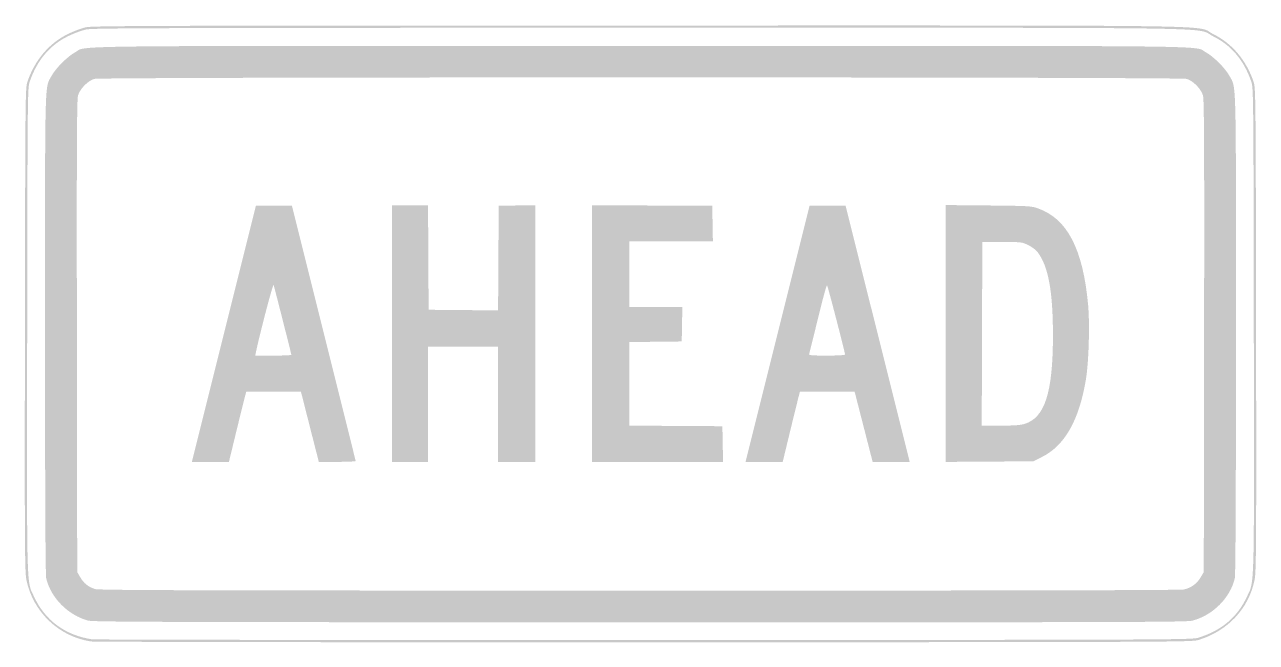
# Model space of a CAD drawing. Header units: inches. Extents: x -12 to 12, y -6 to 6.
import ezdxf

# ---------------------------------------------------------------- set-up
doc = ezdxf.new("R2010")
doc.units = ezdxf.units.IN
doc.header["$MEASUREMENT"] = 0

msp = doc.modelspace()

# ---------------------------------------------------------------- hatches: boundary and pattern name
h = msp.add_hatch(color=7)
edge = h.paths.add_edge_path()
edge.add_spline(control_points=[(-10.687, -5.976), (-11.311, -5.884), (-11.819, -5.4), (-11.944, -4.778), (-11.976, -4.622), (-11.979, -4.13), (-11.973, 0.088), (-11.967, 4.584), (-11.965, 4.785), (-11.926, 4.901), (-11.785, 5.321), (-11.506, 5.653), (-11.142, 5.832), (-11.028, 5.889), (-10.865, 5.949), (-10.78, 5.967), (-10.647, 5.995), (-9.233, 5.999), (-0.007, 6), (11.884, 6), (10.766, 6.017), (11.142, 5.832), (11.506, 5.653), (11.785, 5.322), (11.926, 4.901), (11.965, 4.785), (11.967, 4.584), (11.973, 0.088), (11.979, -4.13), (11.976, -4.622), (11.944, -4.778), (11.832, -5.337), (11.42, -5.776), (10.846, -5.949), (10.72, -5.987), (10.261, -5.989), (0.077, -5.992), (-5.774, -5.993), (-10.617, -5.986), (-10.687, -5.976)], knot_values=[0, 0, 0, 0, 1, 1, 1, 2, 2, 2, 3, 3, 3, 4, 4, 4, 5, 5, 5, 6, 6, 6, 7, 7, 7, 8, 8, 8, 9, 9, 9, 10, 10, 10, 11, 11, 11, 12, 12, 12, 13, 13, 13, 13], degree=3, periodic=0)
edge = h.paths.add_edge_path(flags=0)
edge.add_spline(control_points=[(10.846, -5.904), (11.296, -5.768), (11.607, -5.507), (11.793, -5.11), (11.945, -4.784), (11.936, -5.116), (11.929, 0.088), (11.923, 4.584), (11.921, 4.785), (11.882, 4.901), (11.743, 5.316), (11.493, 5.616), (11.141, 5.788), (10.766, 5.973), (11.881, 5.956), (-0.007, 5.956), (-9.233, 5.955), (-10.647, 5.951), (-10.78, 5.923), (-10.865, 5.906), (-11.027, 5.845), (-11.141, 5.789), (-11.493, 5.615), (-11.743, 5.316), (-11.882, 4.901), (-11.921, 4.785), (-11.923, 4.584), (-11.929, 0.088), (-11.936, -5.116), (-11.945, -4.784), (-11.793, -5.11), (-11.579, -5.568), (-11.187, -5.856), (-10.67, -5.934), (-10.61, -5.943), (-5.774, -5.949), (0.077, -5.948), (10.293, -5.945), (10.72, -5.943), (10.846, -5.904)], knot_values=[0, 0, 0, 0, 1, 1, 1, 2, 2, 2, 3, 3, 3, 4, 4, 4, 5, 5, 5, 6, 6, 6, 7, 7, 7, 8, 8, 8, 9, 9, 9, 10, 10, 10, 11, 11, 11, 12, 12, 12, 13, 13, 13, 13], degree=3, periodic=0)
h = msp.add_hatch(color=7)
edge = h.paths.add_edge_path()
edge.add_spline(control_points=[(-10.745, -5.57), (-11.136, -5.464), (-11.471, -5.126), (-11.559, -4.747), (-11.574, -4.681), (-11.582, -3.11), (-11.582, 0.001), (-11.582, 5.092), (-11.591, 4.767), (-11.456, 5.02), (-11.379, 5.164), (-11.142, 5.401), (-10.998, 5.478), (-10.74, 5.615), (-11.659, 5.604), (0, 5.604), (11.659, 5.604), (10.74, 5.615), (10.998, 5.478), (11.142, 5.401), (11.379, 5.164), (11.456, 5.02), (11.591, 4.767), (11.582, 5.092), (11.582, 0.001), (11.582, -3.127), (11.574, -4.681), (11.559, -4.747), (11.471, -5.128), (11.132, -5.468), (10.735, -5.571), (10.62, -5.601), (9.455, -5.604), (-0.01, -5.603), (-9.208, -5.602), (-10.642, -5.597), (-10.745, -5.57)], knot_values=[0, 0, 0, 0, 1, 1, 1, 2, 2, 2, 3, 3, 3, 4, 4, 4, 5, 5, 5, 6, 6, 6, 7, 7, 7, 8, 8, 8, 9, 9, 9, 10, 10, 10, 11, 11, 11, 12, 12, 12, 12], degree=3, periodic=0)
edge = h.paths.add_edge_path(flags=0)
edge.add_spline(control_points=[(10.571, -4.965), (10.712, -4.933), (10.823, -4.853), (10.894, -4.731)], knot_values=[0, 0, 0, 0, 1, 1, 1, 1], degree=3, periodic=0)
edge.add_line((10.894, -4.731), (10.956, -4.626))
edge.add_line((10.956, -4.626), (10.962, -0.044))
edge.add_spline(control_points=[(10.962, -0.044), (10.967, 3.536), (10.963, 4.56), (10.941, 4.637), (10.907, 4.764), (10.75, 4.925), (10.624, 4.962), (10.492, 5.001), (-10.492, 5.001), (-10.624, 4.962), (-10.75, 4.925), (-10.907, 4.764), (-10.941, 4.637), (-10.963, 4.56), (-10.967, 3.536), (-10.962, -0.044)], knot_values=[0, 0, 0, 0, 1, 1, 1, 2, 2, 2, 3, 3, 3, 4, 4, 4, 5, 5, 5, 5], degree=3, periodic=0)
edge.add_line((-10.962, -0.044), (-10.956, -4.626))
edge.add_line((-10.956, -4.626), (-10.896, -4.729))
edge.add_spline(control_points=[(-10.896, -4.729), (-10.826, -4.847), (-10.739, -4.917), (-10.608, -4.957), (-10.533, -4.981), (-8.574, -4.986), (-0.022, -4.987), (7.067, -4.988), (10.505, -4.981), (10.571, -4.965)], knot_values=[0, 0, 0, 0, 1, 1, 1, 2, 2, 2, 3, 3, 3, 3], degree=3, periodic=0)
h = msp.add_hatch(color=7)
edge = h.paths.add_edge_path()
edge.add_spline(control_points=[(-8.711, -2.423), (-8.702, -2.39), (-8.422, -1.27), (-8.088, 0.066)], knot_values=[0, 0, 0, 0, 1, 1, 1, 1], degree=3, periodic=0)
edge.add_line((-8.088, 0.066), (-7.481, 2.495))
edge.add_line((-7.481, 2.495), (-7.13, 2.495))
edge.add_line((-7.13, 2.495), (-6.78, 2.495))
edge.add_line((-6.78, 2.495), (-6.161, 0.022))
edge.add_spline(control_points=[(-6.161, 0.022), (-5.821, -1.338), (-5.541, -2.458), (-5.54, -2.467), (-5.539, -2.476), (-5.7, -2.484), (-5.898, -2.484)], knot_values=[0, 0, 0, 0, 1, 1, 1, 2, 2, 2, 2], degree=3, periodic=0)
edge.add_line((-5.898, -2.484), (-6.257, -2.484))
edge.add_line((-6.257, -2.484), (-6.431, -1.802))
edge.add_line((-6.431, -1.802), (-6.604, -1.121))
edge.add_line((-6.604, -1.121), (-7.136, -1.121))
edge.add_line((-7.136, -1.121), (-7.668, -1.121))
edge.add_line((-7.668, -1.121), (-7.689, -1.197))
edge.add_spline(control_points=[(-7.689, -1.197), (-7.701, -1.24), (-7.777, -1.546), (-7.858, -1.879)], knot_values=[0, 0, 0, 0, 1, 1, 1, 1], degree=3, periodic=0)
edge.add_line((-7.858, -1.879), (-8.005, -2.484))
edge.add_line((-8.005, -2.484), (-8.365, -2.484))
edge.add_line((-8.365, -2.484), (-8.726, -2.484))
edge.add_line((-8.726, -2.484), (-8.711, -2.423))
edge = h.paths.add_edge_path(flags=0)
edge.add_spline(control_points=[(-6.791, -0.403), (-6.791, -0.386), (-7.114, 0.885), (-7.136, 0.956), (-7.147, 0.991), (-7.41, -0.01), (-7.481, -0.357)], knot_values=[0, 0, 0, 0, 1, 1, 1, 2, 2, 2, 2], degree=3, periodic=0)
edge.add_line((-7.481, -0.357), (-7.493, -0.418))
edge.add_line((-7.493, -0.418), (-7.142, -0.418))
edge.add_spline(control_points=[(-7.142, -0.418), (-6.949, -0.418), (-6.791, -0.411), (-6.791, -0.403)], knot_values=[0, 0, 0, 0, 1, 1, 1, 1], degree=3, periodic=0)
for points in [[(-4.835, 0.011), (-4.835, 2.505), (-4.484, 2.505), (-4.132, 2.505), (-4.127, 1.489), (-4.121, 0.473), (-3.445, 0.467), (-2.77, 0.461), (-2.764, 1.478), (-2.758, 2.495), (-2.401, 2.501), (-2.044, 2.507), (-2.044, 0.012), (-2.044, -2.484), (-2.407, -2.484), (-2.769, -2.484), (-2.769, -1.363), (-2.769, -0.242), (-3.451, -0.242), (-4.132, -0.242), (-4.132, -1.363), (-4.132, -2.484), (-4.484, -2.484), (-4.835, -2.484), (-4.835, 0.011)], [(-0.945, 0.011), (-0.945, 2.506), (0.225, 2.5), (1.396, 2.495), (1.402, 2.148), (1.408, 1.802), (0.594, 1.802), (-0.22, 1.802), (-0.22, 1.165), (-0.22, 0.527), (0.297, 0.527), (0.814, 0.527), (0.808, 0.192), (0.802, -0.143), (0.291, -0.149), (-0.22, -0.155), (-0.22, -0.967), (-0.22, -1.78), (0.687, -1.785), (1.593, -1.791), (1.599, -2.137), (1.606, -2.484), (0.33, -2.484), (-0.945, -2.484), (-0.945, 0.011)]]:
    msp.add_hatch(color=7).paths.add_polyline_path(points)
h = msp.add_hatch(color=7)
edge = h.paths.add_edge_path()
edge.add_spline(control_points=[(2.058, -2.423), (2.067, -2.39), (2.347, -1.27), (2.681, 0.066)], knot_values=[0, 0, 0, 0, 1, 1, 1, 1], degree=3, periodic=0)
edge.add_line((2.681, 0.066), (3.288, 2.495))
edge.add_line((3.288, 2.495), (3.639, 2.495))
edge.add_line((3.639, 2.495), (3.989, 2.495))
edge.add_line((3.989, 2.495), (4.598, 0.066))
edge.add_spline(control_points=[(4.598, 0.066), (4.933, -1.27), (5.213, -2.39), (5.221, -2.423)], knot_values=[0, 0, 0, 0, 1, 1, 1, 1], degree=3, periodic=0)
edge.add_line((5.221, -2.423), (5.234, -2.484))
edge.add_line((5.234, -2.484), (4.875, -2.484))
edge.add_line((4.875, -2.484), (4.515, -2.484))
edge.add_line((4.515, -2.484), (4.34, -1.802))
edge.add_line((4.34, -1.802), (4.165, -1.121))
edge.add_line((4.165, -1.121), (3.633, -1.121))
edge.add_line((3.633, -1.121), (3.101, -1.121))
edge.add_line((3.101, -1.121), (3.079, -1.203))
edge.add_spline(control_points=[(3.079, -1.203), (3.067, -1.249), (2.991, -1.555), (2.911, -1.885)], knot_values=[0, 0, 0, 0, 1, 1, 1, 1], degree=3, periodic=0)
edge.add_line((2.911, -1.885), (2.766, -2.484))
edge.add_line((2.766, -2.484), (2.404, -2.484))
edge.add_line((2.404, -2.484), (2.043, -2.484))
edge.add_line((2.043, -2.484), (2.058, -2.423))
edge = h.paths.add_edge_path(flags=0)
edge.add_spline(control_points=[(3.978, -0.397), (3.978, -0.356), (3.643, 0.935), (3.628, 0.951), (3.62, 0.96), (3.54, 0.668), (3.451, 0.302), (3.362, -0.063), (3.285, -0.375), (3.28, -0.39), (3.272, -0.411), (3.35, -0.418), (3.624, -0.418), (3.825, -0.418), (3.978, -0.409), (3.978, -0.397)], knot_values=[0, 0, 0, 0, 1, 1, 1, 2, 2, 2, 3, 3, 3, 4, 4, 4, 5, 5, 5, 5], degree=3, periodic=0)
h = msp.add_hatch(color=7)
edge = h.paths.add_edge_path()
edge.add_line((5.934, 0.012), (5.934, 2.509))
edge.add_line((5.934, 2.509), (6.764, 2.501))
edge.add_spline(control_points=[(6.764, 2.501), (7.562, 2.493), (7.599, 2.491), (7.735, 2.443), (8.302, 2.241), (8.606, 1.655), (8.706, 0.571), (8.741, 0.188), (8.719, -0.552), (8.662, -0.89), (8.528, -1.682), (8.249, -2.172), (7.804, -2.391)], knot_values=[0, 0, 0, 0, 1, 1, 1, 2, 2, 2, 3, 3, 3, 4, 4, 4, 4], degree=3, periodic=0)
edge.add_line((7.804, -2.391), (7.64, -2.473))
edge.add_line((7.64, -2.473), (6.787, -2.479))
edge.add_line((6.787, -2.479), (5.934, -2.485))
edge.add_line((5.934, -2.485), (5.934, 0.012))
edge = h.paths.add_edge_path(flags=0)
edge.add_spline(control_points=[(7.464, -1.748), (7.864, -1.629), (8.022, -1.141), (8.022, -0.022), (8.022, 0.83), (7.932, 1.321), (7.724, 1.593), (7.692, 1.635), (7.61, 1.697), (7.542, 1.73), (7.42, 1.79), (7.409, 1.791), (7.033, 1.791)], knot_values=[0, 0, 0, 0, 1, 1, 1, 2, 2, 2, 3, 3, 3, 4, 4, 4, 4], degree=3, periodic=0)
edge.add_line((7.033, 1.791), (6.648, 1.791))
edge.add_line((6.648, 1.791), (6.643, 0.005))
edge.add_line((6.643, 0.005), (6.637, -1.78))
edge.add_line((6.637, -1.78), (6.996, -1.78))
edge.add_spline(control_points=[(6.996, -1.78), (7.248, -1.78), (7.387, -1.771), (7.464, -1.748)], knot_values=[0, 0, 0, 0, 1, 1, 1, 1], degree=3, periodic=0)

doc.saveas('drawing.dxf')
